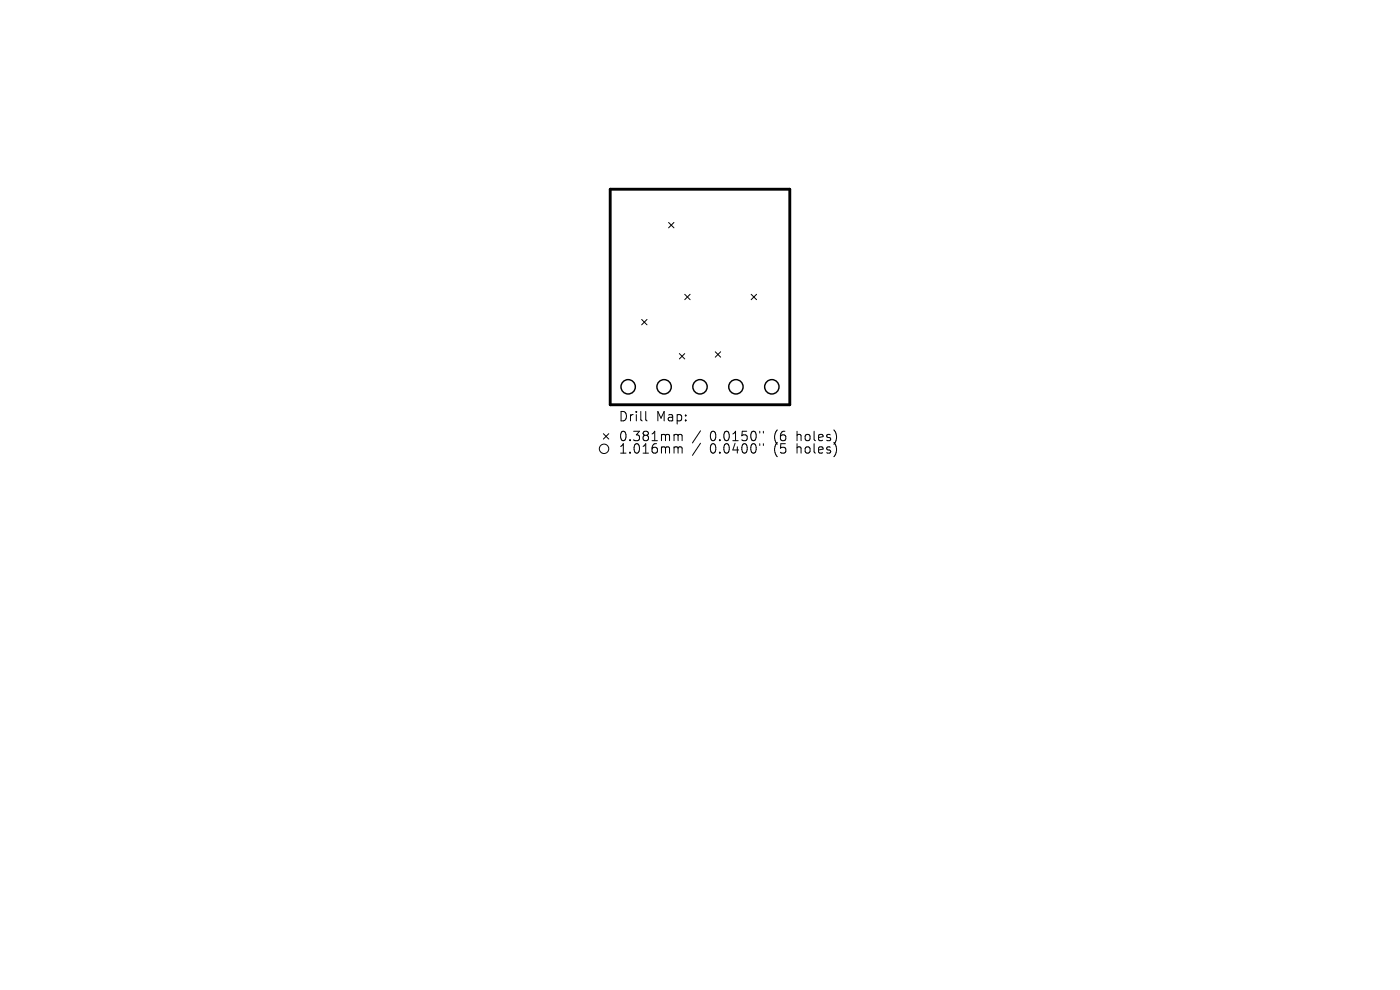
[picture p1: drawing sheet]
<svg xmlns="http://www.w3.org/2000/svg" width="297mm" height="210mm" viewBox="0 0 297 210" stroke-linecap="round" stroke-linejoin="round" font-family="sans-serif">
<defs><g id="words">
<g font-size="2.8">
<text x="131.1" y="89.7">Drill</text>
<text x="139.2" y="89.7">Map:</text>
<text x="131.1" y="93.9">0.381mm</text>
<text x="150.6" y="93.9">0.0150&quot;</text>
<text x="164.3" y="93.9">(6</text>
<text x="169.3" y="93.9">holes)</text>
<text x="131.1" y="96.5">1.016mm</text>
<text x="150.6" y="96.5">0.0400&quot;</text>
<text x="164.3" y="96.5">(5</text>
<text x="169.3" y="96.5">holes)</text>
</g>
</g></defs>
<path d="M129.5 40.1h38.1v45.8h-38.1z" fill="none" stroke="#000" stroke-width=".61"/>
<g fill="none" stroke="#000" stroke-width=".21">
<path d="M141.8 47.2l1.2 1.1M143 47.2l-1.2 1.1M136.1 67.8l1.2 1.1M137.3 67.8l-1.2 1.1M144.1 75l1.2 1.1M145.3 75l-1.2 1.1M145.3 62.4l1.1 1.2M146.4 62.4l-1.1 1.2M151.7 74.6l1.2 1.2M152.9 74.6l-1.2 1.2M159.4 62.4l1.1 1.2M160.5 62.4l-1.1 1.2"/>
<path d="M128 92l1.1 1.1M129.1 92l-1.1 1.1M137 87.3v1.7l.3 .3M143.3 92.1l.5 .1v.2M143.3 94.8l.5 .1v.2M143.8 92.4l.3-.3 .5 .1 .1 1.3M143.8 92.4v1.1M143.8 95.1v1M143.8 95.1l.3-.3 .5 .1 .1 1.2M148.6 91.4l-1.7 2.6M148.6 94l-1.7 2.6M161.2 91.5v.4"/>
<path d="M161.2 94.1v.4M161.9 91.5v.4M161.9 94.1v.4"/>
<circle cx="128.1" cy="95.2" r="1"/>
</g>
<g fill="none" stroke="#000" stroke-width=".3">
<circle cx="133.3" cy="82.1" r="1.52"/>
<circle cx="140.9" cy="82.1" r="1.52"/>
<circle cx="148.5" cy="82.1" r="1.52"/>
<circle cx="156.1" cy="82.1" r="1.52"/>
<circle cx="163.7" cy="82.1" r="1.52"/>
</g>
<use href="#words"/>
</svg>
